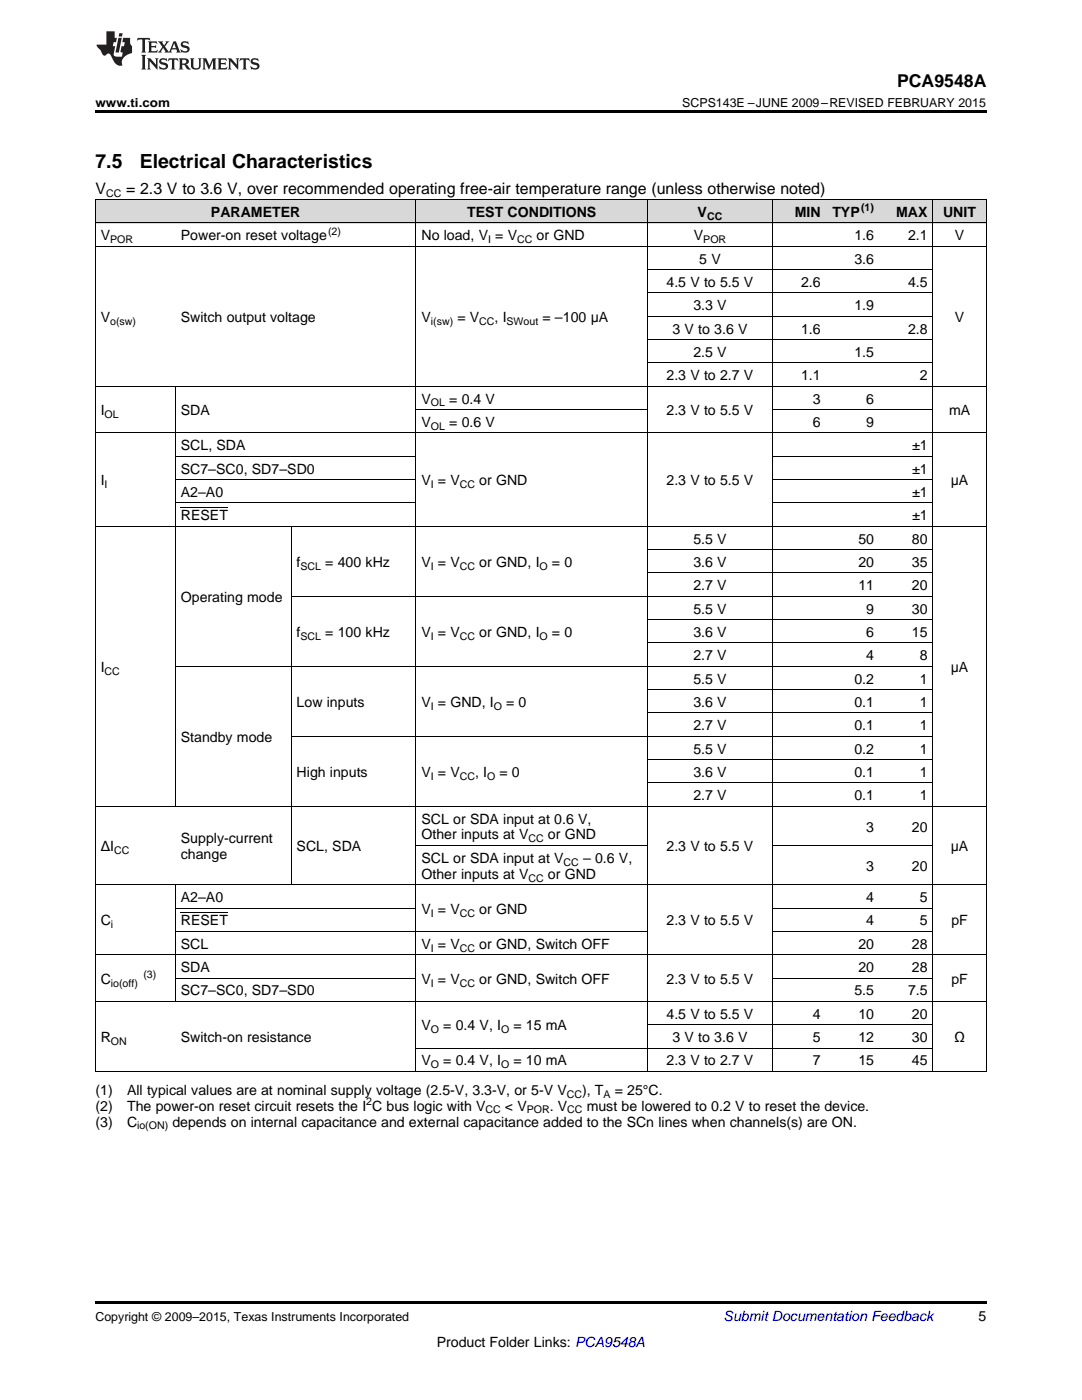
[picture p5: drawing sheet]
<svg xmlns="http://www.w3.org/2000/svg" width="216mm" height="279mm" viewBox="0 0 216 279" stroke-linecap="round" stroke-linejoin="round" font-family="sans-serif">
<defs><g id="words">
<g font-size="3.9">
<text x="19" y="33.5">7.5</text>
<text x="27.9" y="33.5">Electrical Characteristics</text>
</g>
<text font-size="3.5" x="179" y="17.3">PCA9548A</text>
<g font-size="3.2">
<text x="19" y="38.6">V</text>
<text x="25.2" y="38.6">= 2.3 V to 3.6 V, over recommended operating free-air temperature range (unless otherwise noted)</text>
</g>
<g font-size="2.8">
<text x="20.1" y="47.9">V</text>
<text x="36.1" y="47.9">Power-on reset voltage</text>
<text x="42.1" y="43.3">PARAMETER</text>
<text x="84.1" y="47.9">No load, V = V</text>
<text x="93.2" y="43.3">TEST CONDITIONS</text>
<text x="107.1" y="47.9">or GND</text>
<text x="138.5" y="47.9">V</text>
<text x="139.2" y="43.3">V</text>
<text x="158.6" y="43.3">MIN</text>
<text x="166.1" y="43.3">TYP</text>
<text x="170.5" y="47.9">1.6</text>
<text x="178.8" y="43.3">MAX</text>
<text x="181.2" y="47.9">2.1</text>
<text x="188.2" y="43.3">UNIT</text>
<text x="190.5" y="47.9">V</text>
<text x="139.5" y="52.6">5 V</text>
<text x="170.5" y="52.6">3.6</text>
<text x="133" y="57.3">4.5 V to 5.5 V</text>
<text x="159.8" y="57.3">2.6</text>
<text x="181.2" y="57.3">4.5</text>
<text x="20.1" y="64.2">V</text>
<text x="36.1" y="64.2">Switch output voltage</text>
<text x="84.1" y="64.2">V</text>
<text x="91.3" y="64.2">= V</text>
<text x="98.7" y="64.2">, I</text>
<text x="108.3" y="64.2">= –100 μA</text>
<text x="138.4" y="61.9">3.3 V</text>
<text x="170.5" y="61.9">1.9</text>
<text x="190.5" y="64.2">V</text>
<text x="134.2" y="66.6">3 V to 3.6 V</text>
<text x="138.4" y="71.2">2.5 V</text>
<text x="159.8" y="66.6">1.6</text>
<text x="170.5" y="71.2">1.5</text>
<text x="181.2" y="66.6">2.8</text>
<text x="133" y="75.9">2.3 V to 2.7 V</text>
<text x="159.8" y="75.9">1.1</text>
<text x="183.5" y="75.9">2</text>
<text x="20.1" y="82.9">I</text>
<text x="36.1" y="82.9">SDA</text>
<text x="84.1" y="80.5">V</text>
<text x="89.6" y="80.5">= 0.4 V</text>
<text x="133" y="82.9">2.3 V to 5.5 V</text>
<text x="162.2" y="80.5">3</text>
<text x="172.8" y="80.5">6</text>
<text x="189.4" y="82.9">mA</text>
<text x="36.1" y="89.9">SCL, SDA</text>
<text x="84.1" y="85.2">V</text>
<text x="89.6" y="85.2">= 0.6 V</text>
<text x="162.2" y="85.2">6</text>
<text x="172.8" y="85.2">9</text>
<text x="182" y="89.9">±1</text>
<text x="36.1" y="94.5">SC7–SC0, SD7–SD0</text>
<text x="182" y="94.5">±1</text>
<text x="20.1" y="96.8">I</text>
<text x="36.1" y="99.2">A2–A0</text>
<text x="84.1" y="96.8">V = V</text>
<text x="95.6" y="96.8">or GND</text>
<text x="133" y="96.8">2.3 V to 5.5 V</text>
<text x="182" y="99.2">±1</text>
<text x="189.7" y="96.8">μA</text>
<text x="36.1" y="103.8">RESET</text>
<text x="182" y="103.8">±1</text>
<text x="59.2" y="113.1">f</text>
<text x="64.9" y="113.1">= 400 kHz</text>
<text x="84.1" y="113.1">V = V</text>
<text x="95.6" y="113.1">or GND, I</text>
<text x="110.1" y="113.1">= 0</text>
<text x="138.4" y="108.5">5.5 V</text>
<text x="138.4" y="113.1">3.6 V</text>
<text x="171.3" y="108.5">50</text>
<text x="171.3" y="113.1">20</text>
<text x="182" y="108.5">80</text>
<text x="182" y="113.1">35</text>
<text x="138.4" y="117.8">2.7 V</text>
<text x="171.3" y="117.8">11</text>
<text x="182" y="117.8">20</text>
<text x="36.1" y="120.1">Operating mode</text>
<text x="138.4" y="122.4">5.5 V</text>
<text x="172.8" y="122.4">9</text>
<text x="182" y="122.4">30</text>
<text x="59.2" y="127.1">f</text>
<text x="64.9" y="127.1">= 100 kHz</text>
<text x="84.1" y="127.1">V = V</text>
<text x="95.6" y="127.1">or GND, I</text>
<text x="110.1" y="127.1">= 0</text>
<text x="138.4" y="127.1">3.6 V</text>
<text x="138.4" y="131.8">2.7 V</text>
<text x="172.8" y="127.1">6</text>
<text x="172.8" y="131.8">4</text>
<text x="182" y="127.1">15</text>
<text x="183.5" y="131.8">8</text>
<text x="20.1" y="134.1">I</text>
<text x="138.4" y="136.4">5.5 V</text>
<text x="170.5" y="136.4">0.2</text>
<text x="183.5" y="136.4">1</text>
<text x="189.7" y="134.1">μA</text>
<text x="59.2" y="141.1">Low inputs</text>
<text x="84.1" y="141.1">V = GND, I</text>
<text x="101" y="141.1">= 0</text>
<text x="138.4" y="141.1">3.6 V</text>
<text x="170.5" y="141.1">0.1</text>
<text x="183.5" y="141.1">1</text>
<text x="36.1" y="148.1">Standby mode</text>
<text x="138.4" y="145.7">2.7 V</text>
<text x="170.5" y="145.7">0.1</text>
<text x="183.5" y="145.7">1</text>
<text x="59.2" y="155">High inputs</text>
<text x="84.1" y="155">V = V</text>
<text x="94.8" y="155">, I</text>
<text x="99.7" y="155">= 0</text>
<text x="138.4" y="150.4">5.5 V</text>
<text x="138.4" y="155">3.6 V</text>
<text x="170.5" y="150.4">0.2</text>
<text x="170.5" y="155">0.1</text>
<text x="183.5" y="150.4">1</text>
<text x="183.5" y="155">1</text>
<text x="138.4" y="159.7">2.7 V</text>
<text x="170.5" y="159.7">0.1</text>
<text x="183.5" y="159.7">1</text>
<text x="84.1" y="164.4">SCL or SDA input at 0.6 V,</text>
<text x="84.1" y="167.5">Other inputs at V</text>
<text x="109.3" y="167.5">or GND</text>
<text x="172.8" y="165.9">3</text>
<text x="182" y="165.9">20</text>
<text x="20.1" y="169.9">ΔI</text>
<text x="36.1" y="168.3">Supply-current</text>
<text x="36.1" y="171.4">change</text>
<text x="59.2" y="169.9">SCL, SDA</text>
<text x="84.1" y="172.2">SCL or SDA input at V</text>
<text x="116.3" y="172.2">– 0.6 V,</text>
<text x="133" y="169.9">2.3 V to 5.5 V</text>
<text x="172.8" y="173.8">3</text>
<text x="182" y="173.8">20</text>
<text x="189.7" y="169.9">μA</text>
<text x="84.1" y="175.4">Other inputs at V</text>
<text x="109.3" y="175.4">or GND</text>
<text x="20.1" y="184.7">C</text>
<text x="36.1" y="180">A2–A0</text>
<text x="36.1" y="184.7">RESET</text>
<text x="84.1" y="182.4">V = V</text>
<text x="95.6" y="182.4">or GND</text>
<text x="133" y="184.7">2.3 V to 5.5 V</text>
<text x="172.8" y="180">4</text>
<text x="172.8" y="184.7">4</text>
<text x="183.5" y="180">5</text>
<text x="183.5" y="184.7">5</text>
<text x="189.8" y="184.7">pF</text>
<text x="36.1" y="189.3">SCL</text>
<text x="84.1" y="189.3">V = V</text>
<text x="95.6" y="189.3">or GND, Switch OFF</text>
<text x="171.3" y="189.3">20</text>
<text x="182" y="189.3">28</text>
<text x="20.1" y="196.3">C</text>
<text x="36.1" y="194">SDA</text>
<text x="84.1" y="196.3">V = V</text>
<text x="95.6" y="196.3">or GND, Switch OFF</text>
<text x="133" y="196.3">2.3 V to 5.5 V</text>
<text x="171.3" y="194">20</text>
<text x="182" y="194">28</text>
<text x="189.8" y="196.3">pF</text>
<text x="36.1" y="198.6">SC7–SC0, SD7–SD0</text>
<text x="133" y="203.3">4.5 V to 5.5 V</text>
<text x="162.2" y="203.3">4</text>
<text x="170.5" y="198.6">5.5</text>
<text x="171.3" y="203.3">10</text>
<text x="181.2" y="198.6">7.5</text>
<text x="182" y="203.3">20</text>
<text x="20.1" y="208">R</text>
<text x="36.1" y="208">Switch-on resistance</text>
<text x="84.1" y="205.6">V</text>
<text x="88.4" y="205.6">= 0.4 V, I</text>
<text x="102.4" y="205.6">= 15 mA</text>
<text x="134.2" y="208">3 V to 3.6 V</text>
<text x="162.2" y="208">5</text>
<text x="171.3" y="208">12</text>
<text x="182" y="208">30</text>
<text x="190.4" y="208">Ω</text>
<text x="84.1" y="212.6">V</text>
<text x="88.4" y="212.6">= 0.4 V, I</text>
<text x="102.4" y="212.6">= 10 mA</text>
<text x="133" y="212.6">2.3 V to 2.7 V</text>
<text x="162.2" y="212.6">7</text>
<text x="171.3" y="212.6">15</text>
<text x="182" y="212.6">45</text>
<text x="19" y="218.5">(1)</text>
<text x="19" y="221.7">(2)</text>
<text x="25.4" y="218.5">All typical values are at nominal supply voltage (2.5-V, 3.3-V, or 5-V V</text>
<text x="25.4" y="221.7">The power-on reset circuit resets the I C bus logic with V</text>
<text x="100.8" y="221.7">&lt; V</text>
<text x="109.7" y="221.7">. V</text>
<text x="116.2" y="218.5">), T</text>
<text x="117.1" y="221.7">must be lowered to 0.2 V to reset the device.</text>
<text x="122.7" y="218.5">= 25°C.</text>
<text x="19" y="224.8">(3)</text>
<text x="25.4" y="224.8">C</text>
<text x="34.4" y="224.8">depends on internal capacitance and external capacitance added to the SCn lines when channels(s) are ON.</text>
<text x="195.3" y="263.6">5</text>
<text x="87.1" y="268.9">Product Folder Links: PCA9548A</text>
</g>
<text font-size="2.8" fill="#0000c8" x="144.4" y="263.6">Submit Documentation Feedback</text>
<g font-size="2.5">
<text x="19" y="21.4">www.ti.com</text>
<text x="136.1" y="21.4">SCPS143E –JUNE 2009–REVISED FEBRUARY 2015</text>
<text x="19" y="263.6">Copyright © 2009–2015, Texas Instruments Incorporated</text>
</g>
<g font-size="2.1">
<text x="21.2" y="39.3">CC</text>
<text x="65.5" y="46.8">(2)</text>
<text x="141.1" y="43.9">CC</text>
<text x="171.8" y="42.2">(1)</text>
<text x="22" y="48.5">POR</text>
<text x="97.4" y="48.5">I</text>
<text x="103.2" y="48.5">CC</text>
<text x="140.3" y="48.5">POR</text>
<text x="22" y="64.8">o(sw)</text>
<text x="86" y="64.8">i(sw)</text>
<text x="95.6" y="64.8">CC</text>
<text x="101.1" y="64.8">SWout</text>
<text x="20.9" y="83.4">OL</text>
<text x="86" y="81.1">OL</text>
<text x="86" y="85.8">OL</text>
<text x="20.9" y="97.4">I</text>
<text x="86" y="97.4">I</text>
<text x="91.8" y="97.4">CC</text>
<text x="60" y="113.7">SCL</text>
<text x="86" y="113.7">I</text>
<text x="91.8" y="113.7">CC</text>
<text x="107.7" y="113.7">O</text>
<text x="60" y="127.7">SCL</text>
<text x="86" y="127.7">I</text>
<text x="91.8" y="127.7">CC</text>
<text x="107.7" y="127.7">O</text>
<text x="20.9" y="134.7">CC</text>
<text x="86" y="141.6">I</text>
<text x="98.5" y="141.6">O</text>
<text x="86" y="155.6">I</text>
<text x="91.8" y="155.6">CC</text>
<text x="97.2" y="155.6">O</text>
<text x="22.8" y="170.4">CC</text>
<text x="105.4" y="168.1">CC</text>
<text x="112.5" y="172.8">CC</text>
<text x="105.4" y="175.9">CC</text>
<text x="22.1" y="185.2">i</text>
<text x="86" y="182.9">I</text>
<text x="91.8" y="182.9">CC</text>
<text x="86" y="189.9">I</text>
<text x="91.8" y="189.9">CC</text>
<text x="22.1" y="196.9">io(off)</text>
<text x="28.6" y="195.2">(3)</text>
<text x="86" y="196.9">I</text>
<text x="91.8" y="196.9">CC</text>
<text x="22.1" y="208.5">ON</text>
<text x="86" y="206.2">O</text>
<text x="100" y="206.2">O</text>
<text x="86" y="213.2">O</text>
<text x="100" y="213.2">O</text>
<text x="73.1" y="220.5">2</text>
<text x="113.1" y="219">CC</text>
<text x="120.4" y="219">A</text>
<text x="27.3" y="225.4">io(ON)</text>
<text x="96.9" y="222.2">CC</text>
<text x="105.1" y="222.2">POR</text>
<text x="113.2" y="222.2">CC</text>
</g>
</g></defs>
<g fill="#d8d8d8">
<path d="M19 39.9h16v4.7h-16z"/>
<path d="M35 39.9h23.1v4.7h-23.1z"/>
<path d="M58.1 39.9h24.9v4.7h-24.9z"/>
<path d="M83 39.9h46.3v4.7h-46.3z"/>
<path d="M129.3 39.9h24.9v4.7h-24.9z"/>
<path d="M154.2 39.9h10.6v4.7h-10.6z"/>
<path d="M164.8 39.9h10.7v4.7h-10.7z"/>
<path d="M175.5 39.9h10.7v4.7h-10.7z"/>
<path d="M186.2 39.9h10.6v4.7h-10.6z"/>
</g>
<path d="M19 22h177.8v.5h-177.8zM19 213.9h.2zM58 213.9h.1zM82.9 213.9h.1zM129.2 213.9h.1zM154.1 213.9h.1zM164.7 213.9h.1zM175.4 213.9h.1zM186.1 213.9h.1zM196.7 213.9h.1zM19 259.7h177.8v.5h-177.8z" fill="#000"/>
<g fill="none" stroke="#000" stroke-width=".2">
<path d="M19 39.8l177.8 .1v174M19.1 39.9v174M83 39.9v174M129.2 39.9v174M154.1 39.9v174M186.1 39.9v174M19 49.2h177.8M19 44.5h177.8M129.3 58.5h56.9M129.3 53.8h56.9M19 77.1h177.8M35 77.1v83.9"/>
<path d="M129.3 72.4h56.9M129.3 67.8h56.9M129.3 63.1h56.9M19 86.4h177.8M35 95.7h48M35 91.1h48M83 81.8h46.3M154.2 95.7h32M154.2 91.1h32M154.2 81.8h32M19 105h177.8M35 100.4h48"/>
<path d="M58.1 105.1v71.5M58.1 119h128.1M129.3 114.4h56.9M129.3 109.7h56.9M154.2 100.4h32M35 133h151.2M129.3 137.6h56.9M129.3 128.3h56.9M129.3 123.7h56.9M58.1 146.9h128.1M129.3 156.3h56.9M129.3 151.6h56.9"/>
<path d="M129.3 142.3h56.9M19 176.6h177.8M19 160.9h177.8M35 176.6v23.3M83 168.8h46.3M154.2 168.8h32M19 199.9h177.8M19 190.6h177.8M35 195.2h48M35 185.9h94.3M35 181.2h48M154.2 195.2h32"/>
<path d="M154.2 185.9h32M154.2 181.2h32M19 213.8h177.8M83 209.2h103.2M129.3 204.5h56.9"/>
</g>
<g fill="#231f20">
<path d="M27.5 7.6l-.1 .5 .4-.2h.6v.1v2.1l-.2 .4h1l-.3-.4v-2.1l.1-.1h.5l.5 .2-.2-.5zM29.5 8.3l.2 .3v1.5l-.2 .4h1.8l.2-.6a1.04 1.04 0 0 1-1.3 .2v-.7h.6l.3 .2v-.6l-.3 .2h-.6v-.6l.8-.1 .4 .3-.2-.5zM31.5 8.3l.9 1.1-.9 1.1h.8l-.2-.2 .5-.7 .4 .7-.2 .2h1.5l-.1-.2 .1-.4h.9l.1 .4-.2 .2h1l-.3-.3-.7-1.9h-.5l-.9 2-.8-1 .9-1h-.8l.1 .3-.3 .5-.4-.6 .2-.2zM34.7 8.6l.4 1h-.7zM36.3 8.4a.63 .63 0 0 0-.2 .7 .63 .63 0 0 0 .6 .4l.6 .2 .1 .2a.75 .75 0 0 1-.7 .4 .75 .75 0 0 1-.6-.5l.1 .7 .1-.1a1.11 1.11 0 0 0 1.5-.6 1.13 1.13 0 0 0-1.2-.8l-.1-.4a1.04 1.04 0 0 1 1.2 .2l-.2-.5-.1 .1-.5-.2zM28.2 10.9l.2 .4v2.2l-.2 .4h1l-.3-.4v-2.2l.3-.4zM29.3 11.6l.3 .4v1.5l-.3 .4h.8l-.2-.4v-1.3l1.5 1.7v-1.9l.2-.4h-.7l.2 .4v.9l-1.1-1.3zM32 11.8a.62 .62 0 0 0-.2 .7 .62 .62 0 0 0 .6 .4l.6 .1 .1 .3a.76 .76 0 0 1-.7 .3 .76 .76 0 0 1-.6-.4l.1 .7 .1-.1a1.11 1.11 0 0 0 1.5-.6 1.13 1.13 0 0 0-1.2-.8l-.1-.4a1.04 1.04 0 0 1 1.2 .2l-.2-.6-.1 .1-.5-.1zM33.7 11.6l-.2 .6a.61 .61 0 0 1 .8-.3v1.6l-.2 .4h.9l-.2-.4v-1.6a.63 .63 0 0 1 .8 .3l-.2-.6zM35.6 11.6l.3 .4v1.5l-.3 .4h1l-.2-.2v-.8l.5 .2a.76 .76 0 0 0 1.2 .7l-1-1a.58 .58 0 0 0 .6-.5 .58 .58 0 0 0-.5-.6zM36.4 11.9h.1a.45 .45 0 0 1 .5 .1 .45 .45 0 0 1 .1 .5l-.7 .2zM37.9 11.6l.2 .2a2.17 2.17 0 0 0 .3 1.9 .99 .99 0 0 0 1.6-.6v-1.1l.2-.4h-.7l.2 .2a1.92 1.92 0 0 1-.2 1.8 .6 .6 0 0 1-.9-.5v-1.1l.2-.4zM40.4 11.6l.2 .4v1.5l-.2 .4h.7l-.2-.4v-1.4l.8 1.8 .8-1.8v1.4l-.2 .4h.9l-.2-.4v-1.5l.2-.4h-.8l-.6 1.5-.6-1.5zM43.4 11.6l.2 .4v1.5l-.2 .4h1.8l.2-.6a1.04 1.04 0 0 1-1.3 .1v-.6h.5l.4 .2v-.6l-.4 .2h-.5v-.7h.8l.3 .3-.1-.6zM45.5 11.6l.2 .4v1.5l-.2 .4h.7l-.2-.4v-1.3l1.5 1.7v-1.9l.2-.4h-.7l.2 .4v.9l-1.1-1.3zM47.9 11.6l-.1 .6a.61 .61 0 0 1 .8-.3v1.6l-.3 .4h1l-.3-.4 .1-1.6a.63 .63 0 0 1 .7 .3l-.1-.6zM50.2 11.8a.62 .62 0 0 0-.2 .7 .62 .62 0 0 0 .6 .4l.6 .1 .2 .3a.76 .76 0 0 1-.8 .3 .76 .76 0 0 1-.6-.4l.1 .7 .2-.1a1.11 1.11 0 0 0 1.5-.6 1.13 1.13 0 0 0-1.3-.8l-.1-.4a1.04 1.04 0 0 1 1.2 .2l-.1-.6-.2 .1-.5-.1z"/>
<path d="M21.2 6.3v2.6h-1.9l.1 .4 .7 .9a.91 .91 0 0 0 1 .8 .56 .56 0 0 1 .5-.3 .56 .56 0 0 1 .5 .3l.4 .8a1.53 1.53 0 0 0 1.9 1.2 1.54 1.54 0 0 1 1-2.1l.9-.3v-1.4a1.52 1.52 0 0 1-.3-1.6h-1.4l-.2 .8h.5l-.2 .8h-.4l-.2 1v.2l.4 .1-.2 .8a1.93 1.93 0 0 1-1.6-.3l.3-1.8h-.5l.2-.8h.4l.2-.8h-.4v-1.3zM23.6 7.6l-.6 2.9h.7l.6-2.9zM23.8 6.6l-.1 .7h.6l.2-.7z"/>
</g>
<path d="M36.1 101.3h9.4M36.1 182.2h9.4" fill="none" stroke="#000" stroke-width=".2"/>
<use href="#words"/>
</svg>
